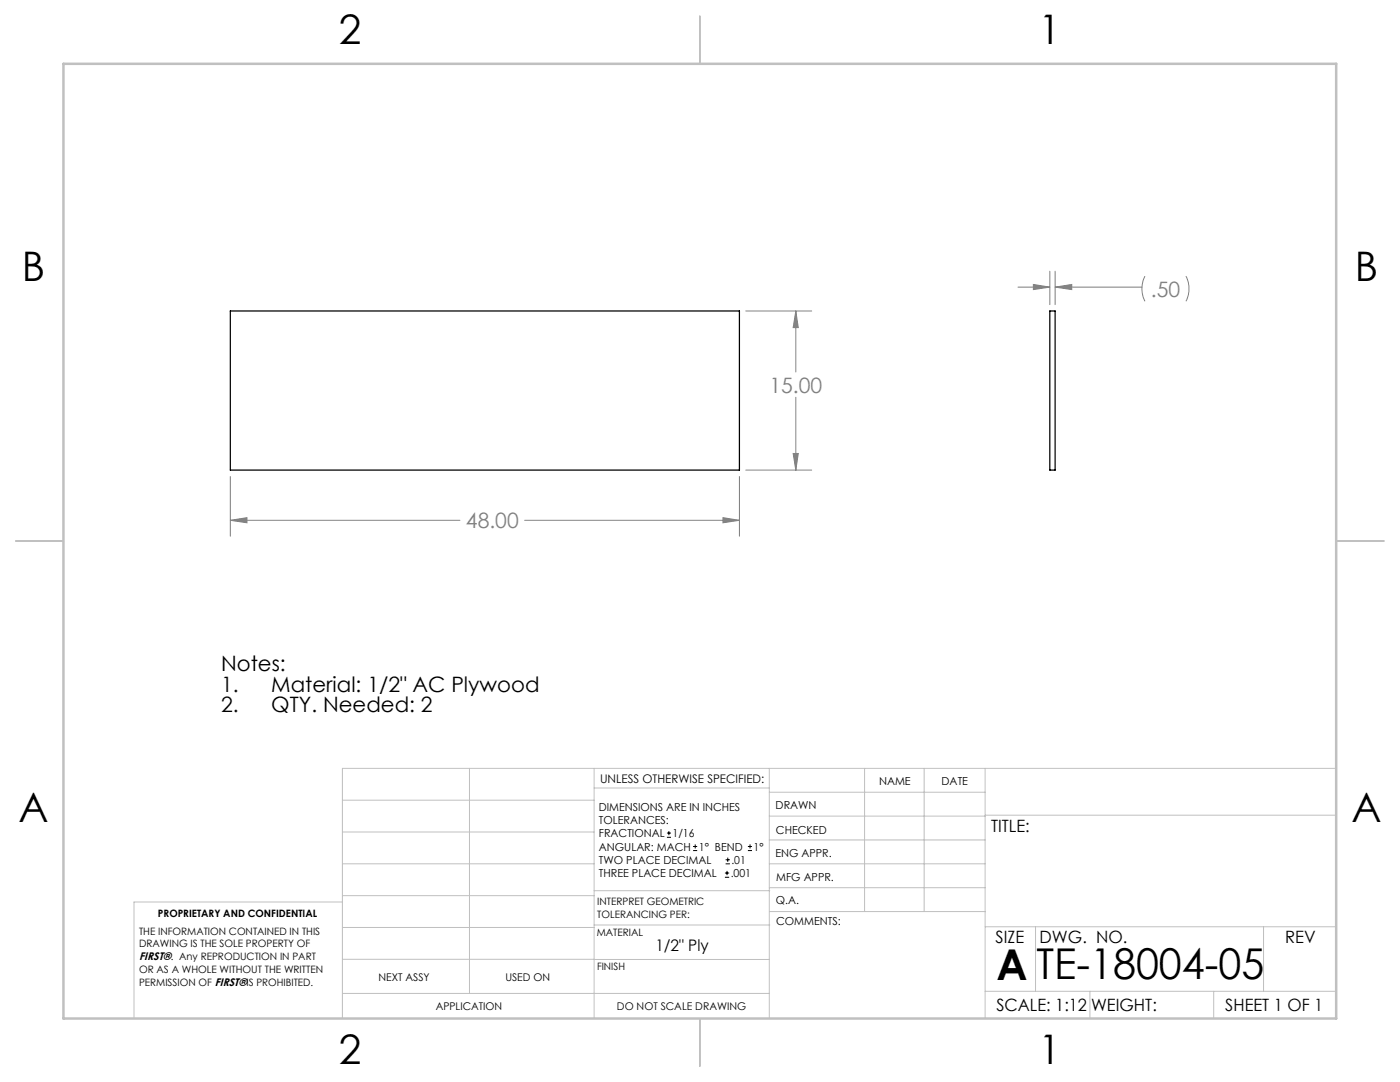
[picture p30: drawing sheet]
<svg xmlns="http://www.w3.org/2000/svg" width="279mm" height="216mm" viewBox="0 0 279 216" stroke-linecap="round" stroke-linejoin="round" font-family="sans-serif">
<defs><g id="words">
<g font-size="8.5">
<text x="198.9" y="195.5">A</text>
<text x="206.9" y="195.4">TE-18004-05</text>
</g>
<g font-size="8.1">
<text x="67.6" y="8.9">2</text>
<text x="207.3" y="8.9">1</text>
<text x="4.4" y="56.2">B</text>
<text x="270.4" y="56.2">B</text>
<text x="3.7" y="164.1">A</text>
<text x="269.7" y="164.1">A</text>
<text x="67.6" y="212.4">2</text>
<text x="207.3" y="212.4">1</text>
</g>
<g font-size="4.2" fill="#808080">
<text x="229.7" y="59.2">.50</text>
<text x="153.6" y="78.3">15.00</text>
<text x="93" y="105.4">48.00</text>
</g>
<g font-size="4.2">
<text x="44.1" y="133.8">Notes:</text>
<text x="44.1" y="138">1.</text>
<text x="54.1" y="138">Material: 1/2&quot; AC Plywood</text>
<text x="44.1" y="142.2">2.</text>
<text x="54.1" y="142.2">QTY. Needed: 2</text>
</g>
<g font-size="3.4">
<text x="197.8" y="166">TITLE:</text>
<text x="198.7" y="188.1">SIZE</text>
<text x="207.5" y="188.1">DWG. NO.</text>
<text x="256.5" y="188.2">REV</text>
<text x="198.8" y="201.7">SCALE: 1:12</text>
<text x="217.7" y="201.8">WEIGHT:</text>
<text x="244.5" y="201.7">SHEET 1 OF 1</text>
</g>
<text font-size="3.2" x="130.8" y="189.8">1/2&quot; Ply</text>
<text font-size="2.4" x="119.8" y="156.2">UNLESS OTHERWISE SPECIFIED:</text>
<g font-size="2.2">
<text x="119.5" y="161.8">DIMENSIONS ARE IN INCHES</text>
<text x="154.8" y="161.4">DRAWN</text>
<text x="175.4" y="156.6">NAME</text>
<text x="187.9" y="156.7">DATE</text>
<text x="119.5" y="164.4">TOLERANCES:</text>
<text x="119.5" y="167.1">FRACTIONAL</text>
<text x="134.2" y="167.1">1/16</text>
<text x="154.9" y="166.3">CHECKED</text>
<text x="119.5" y="172.4">TWO PLACE DECIMAL</text>
<text x="119.5" y="169.7">ANGULAR: MACH</text>
<text x="139.5" y="169.7">1° BEND</text>
<text x="146" y="172.4">.01</text>
<text x="150.4" y="169.7">1°</text>
<text x="154.8" y="171">ENG APPR.</text>
<text x="119.5" y="175">THREE PLACE DECIMAL</text>
<text x="145.8" y="175">.001</text>
<text x="154.9" y="175.7">MFG APPR.</text>
<text x="154.9" y="180.4">Q.A.</text>
<text x="154.9" y="184.6">COMMENTS:</text>
<text x="27.8" y="191.6">FIRST®. Any REPRODUCTION IN PART</text>
</g>
<g font-size="2.1">
<text x="75.5" y="195.7">NEXT ASSY</text>
<text x="100.9" y="195.7">USED ON</text>
<text x="86.9" y="201.5">APPLICATION</text>
<text x="123.1" y="201.6">DO NOT SCALE DRAWING</text>
</g>
<g font-size="2">
<text x="31.5" y="182.9">PROPRIETARY AND CONFIDENTIAL</text>
<text x="119.2" y="180.6">INTERPRET GEOMETRIC</text>
<text x="119.2" y="183.1">TOLERANCING PER:</text>
<text x="27.8" y="186.5">THE INFORMATION CONTAINED IN THIS</text>
<text x="27.8" y="189">DRAWING IS THE SOLE PROPERTY OF</text>
<text x="119.1" y="186.7">MATERIAL</text>
<text x="27.8" y="194.1">OR AS A WHOLE WITHOUT THE WRITTEN</text>
<text x="27.8" y="196.7">PERMISSION OF FIRST®IS PROHIBITED.</text>
<text x="119.1" y="193.5">FINISH</text>
</g>
</g></defs>
<g fill="none" stroke="#c0c0c0" stroke-width=".2">
<path d="M68.3 159.7h50.3M93.7 153.3v44.9M118.6 153.3v49.9M118.6 157.2h34.9M153.5 153.3v49.9M153.5 158.1h43.1M172.5 153.3v28.6M184.4 153.3v28.6M196.6 153.3v49.9M266.7 153.3h-198.4v49.9M68.3 178.7h50.3M68.3 172.4h50.3"/>
<path d="M68.3 166h50.3M68.3 180h-41.6v23.2M118.6 177.7h35M153.5 167.6h43.1M153.5 162.8h43.1M153.5 172.4h43.1M153.5 177.1h43.1M196.6 162.7h70.1M68.3 198.2h85.2M68.3 191.4l85.2 .1M68.3 185.1h50.3M118.6 184.6h35"/>
<path d="M153.6 181.9h43M196.6 197.8h70.1M196.6 184.9h70.1M206.7 184.9v12.9M217.5 197.8v5.4M242.2 197.8v5.4M252.2 184.9v12.9"/>
</g>
<path d="M139.7 3.2v9.5M3.1 107.9h9.6M266.7 107.9h9.5M139.7 203.2v9.6" fill="none" stroke="#c0c0c0" stroke-width=".25"/>
<path d="M12.7 12.7h254v190.5h-254z" fill="none" stroke="#c0c0c0" stroke-width=".5"/>
<g fill="none" stroke="#808080" stroke-width=".2">
<path d="M203.2 57.3h6.3M206.2 56.8l3.3 .5-3.3 .5zM209.5 54.1v6.7M210.6 57.3l3.3-.5v1zM210.6 54.1v6.7M210.6 57.3h17.3M228.5 55.1a5.5 5.5 0 0 0 0 5M236.7 55.1a5.5 5.5 0 0 1 0 5M148.8 62.1h13.2M158.8 62.1l.5 3.3h-1zM158.8 62.1v12.1M158.8 79.3v14.5"/>
<path d="M46 95.1v11.9M147.6 95.1v11.9M148.8 93.8h13.2M158.3 90.5h1l-.5 3.3zM46 103.8l3.3-.5v1zM46 103.8h45.8M104.7 103.8h42.9M144.3 103.3l3.3 .5-3.3 .5z"/>
</g>
<path d="M46 103.8l3.3-.5v1zM144.3 103.3l3.3 .5-3.3 .5zM158.3 90.5h1l-.5 3.3zM158.8 62.1l.5 3.3h-1zM210.6 57.3l3.3-.5v1zM206.2 56.8l3.3 .5-3.3 .5z" fill="#808080"/>
<path d="M46 62.1h101.6v31.7h-101.6zM209.5 62.1h1.1v31.7h-1.1z" fill="none" stroke="#000" stroke-width=".25"/>
<g fill="none" stroke="#000" stroke-width=".2">
<path d="M133.1 167.1h.8M133.1 166.2h.8M133.5 165.8v.9M138.3 169.7h.8M138.3 168.9h.8M138.7 168.5v.8M144.7 175h.8M144.7 174.2h.8M144.8 172.4h.9M144.8 171.6h.9M145.1 173.8v.8M145.2 171.1v.9"/>
<path d="M149.3 169.7h.8M149.3 168.9h.8M149.7 168.5v.8"/>
</g>
<use href="#words"/>
</svg>
